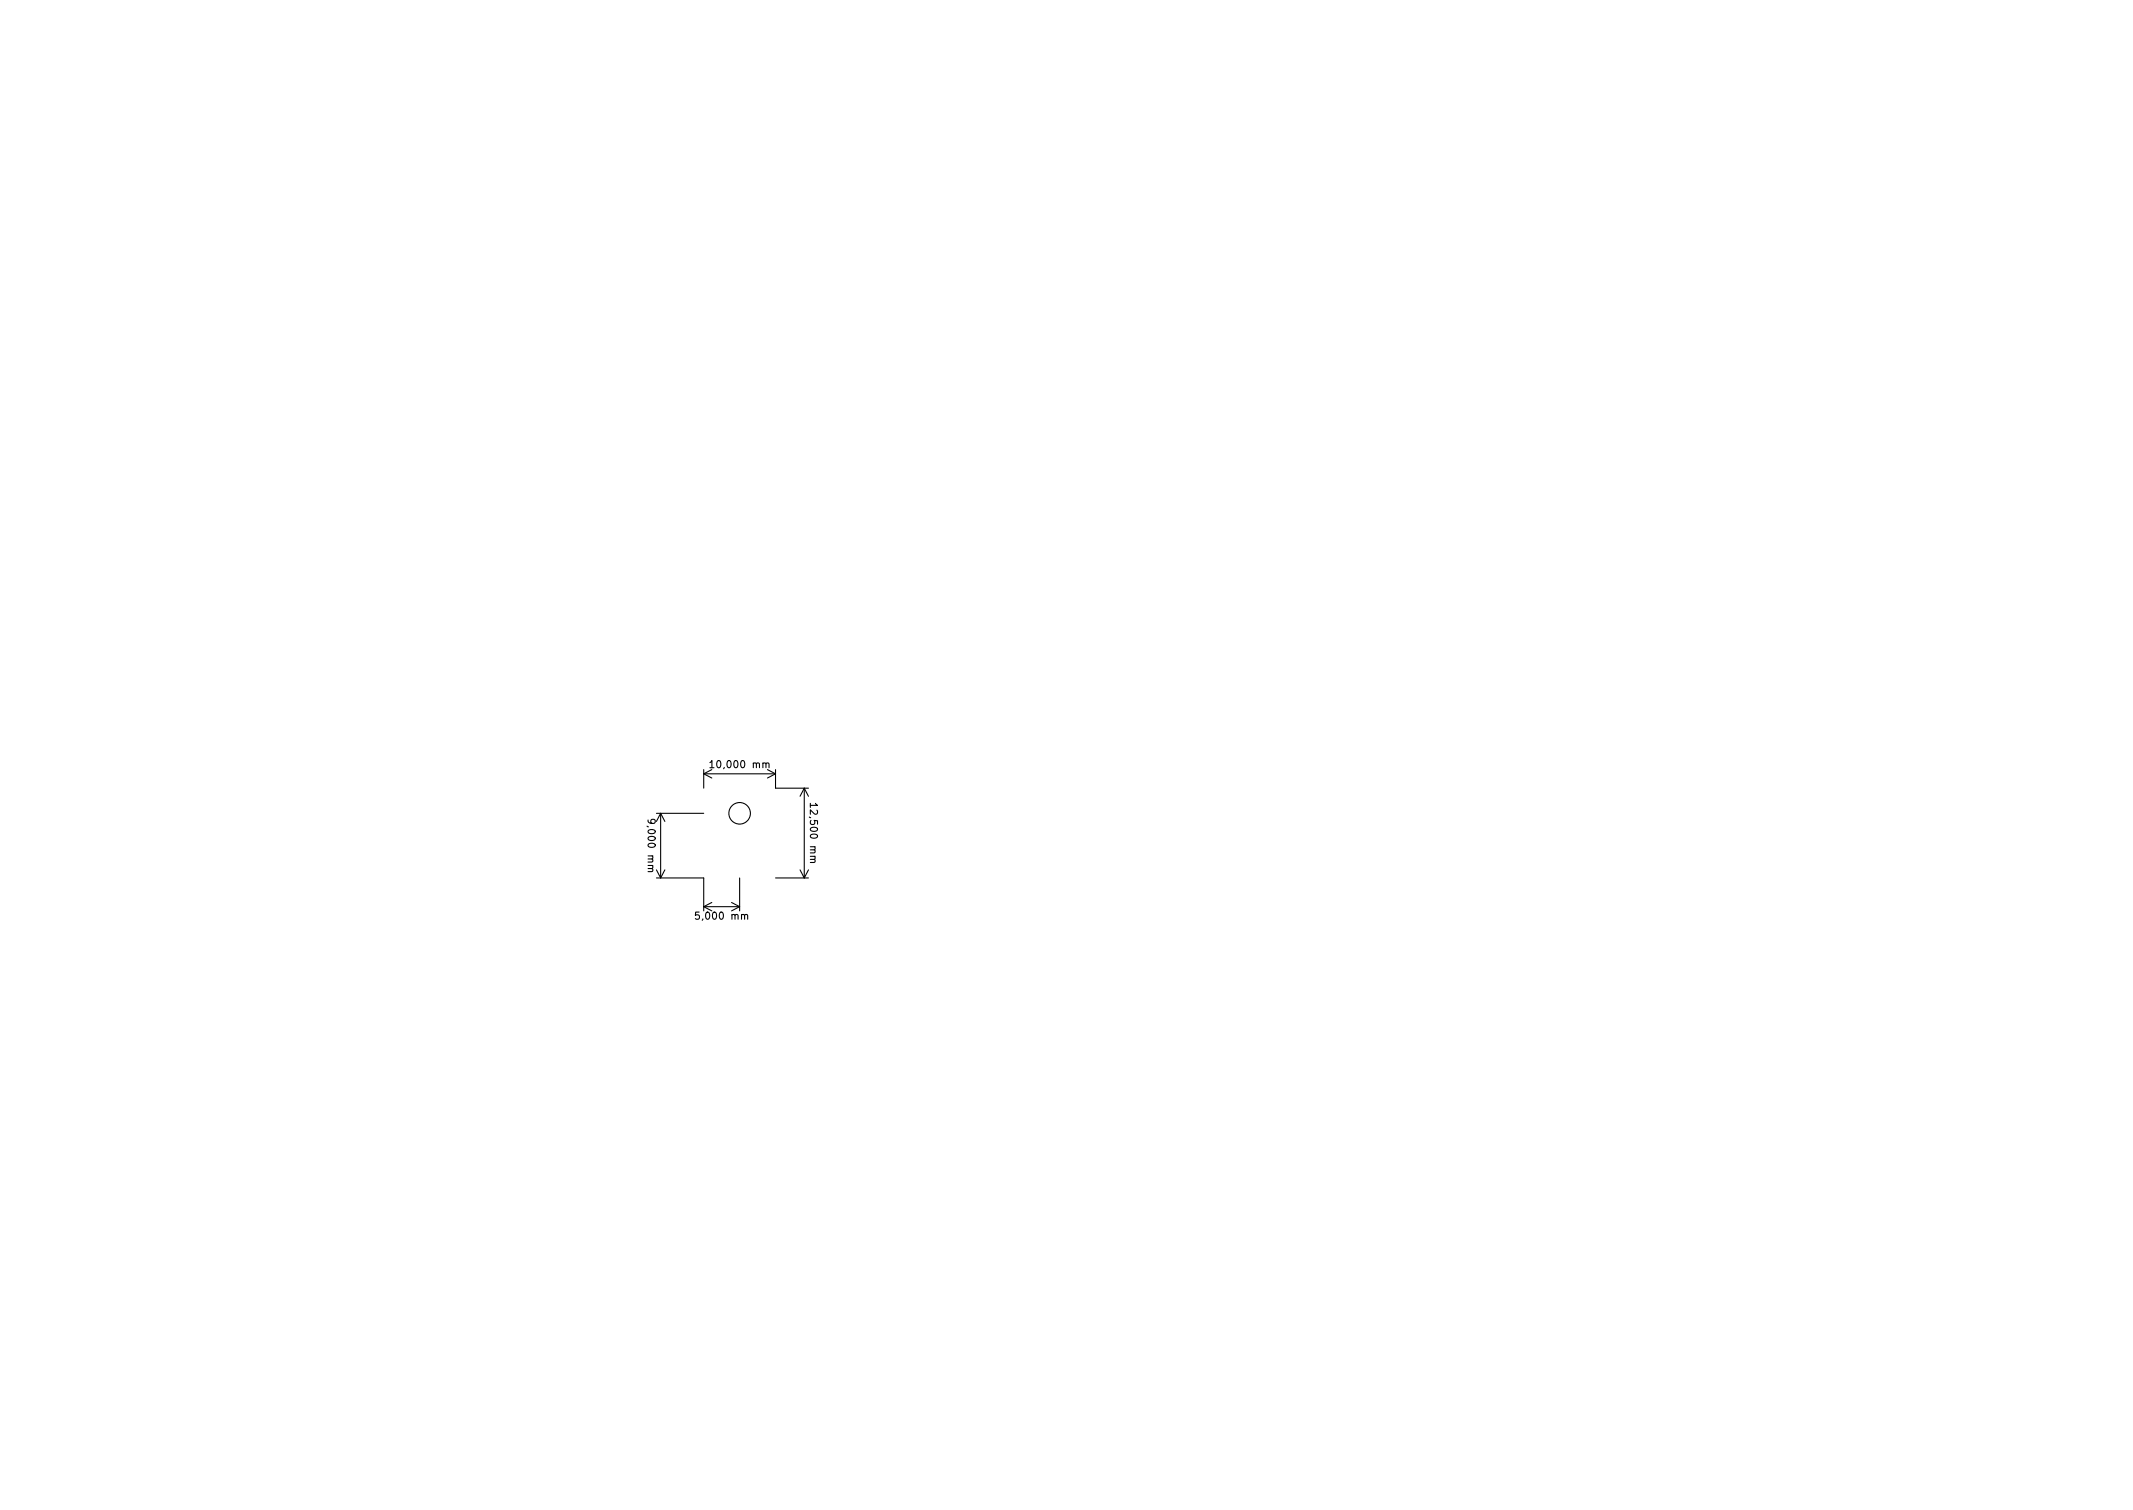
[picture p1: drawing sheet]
<svg xmlns="http://www.w3.org/2000/svg" width="297mm" height="210mm" viewBox="0 0 297 210" stroke-linecap="round" stroke-linejoin="round" font-family="sans-serif">
<defs><g id="words">
<g font-size="1.4">
<text x="99.4" y="106.9">10,000 mm</text>
<text x="112.8" y="112.4" transform="rotate(90 112.8 112.4)">12,500 mm</text>
<text x="90.2" y="114.6" transform="rotate(90 90.2 114.6)">9,000 mm</text>
<text x="97.3" y="128">5,000 mm</text>
</g>
</g></defs>
<g fill="none" stroke="#000" stroke-width=".15">
<path d="M90.2 114.2l.1 .3a.67 .67 0 0 0 .9 0v-.4h-.4l-.2 .2v.2l.2 .2M91.4 113.2h6.6M92 113.2v9M92 113.2l-.6 1.2M92 113.2l.6 1.2M98 107.2v2.5M98 107.7h10M98 107.7l1.1 .6M98.9 106.2l.2-.3v1M98.9 106.9h.5M99.1 107.2l-1.1 .5M106.7 106.4l.1-.2 .2 .1 .1 .6"/>
<path d="M106.9 107.2l1.1 .5M108 107.2v2.5h4.6M108 107.7l-1.1 .6M112 109.7v12.5M112 109.7l-.6 1.2M112 109.7l.6 1.2M112.8 111.9v.5M113.4 119.7l.1 .1v.2l-.7 .1M113.6 111.9l.2 .2h-1M90.8 120.9l.1 .2v.2l-.7 .1M91.4 122.2h6.6v4.6M91.4 121.1l.6 1.1"/>
<path d="M92.6 121.1l-.6 1.1M97.4 127h-.5l-.1 .5 .2-.1h.3l.1 .2v.3l-.2 .1-.4-.1M98 126.2h5M98 126.2l1.1 .6M99.1 125.7l-1.1 .5M101.9 125.7l1.1 .5M103 122.2v4.6M103 126.2l-1.1 .6M103.7 127.5l.1-.2 .3 .1v.6M108 122.2h4.6M111.4 121.1l.6 1.1M112.6 121.1l-.6 1.1"/>
<circle cx="103" cy="113.2" r="1.5"/>
</g>
<use href="#words"/>
</svg>
